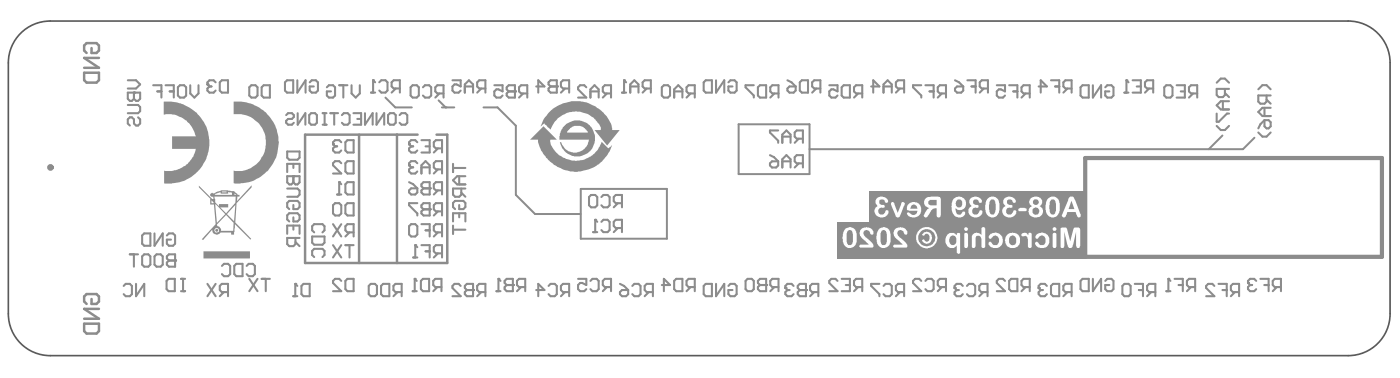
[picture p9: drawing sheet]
<svg xmlns="http://www.w3.org/2000/svg" width="141mm" height="38mm" viewBox="0 0 141 38" stroke-linecap="round" stroke-linejoin="round" font-family="sans-serif">
<path d="M38.9 9.8l1 1h1.7M44.3 10.1l.7 .7M44.7 10.8h1.2M45 10.8h.1M48.9 10.8h1.4l1.8 1.9v6.9l2 2h4.6M58.7 19h8.7v5.1h-8.7zM74.6 12.5h7.2v5h-7.2zM123.5 13.7l-1.4 1.3M126.8 13.9l-1.2 1.1h-43.8" fill="none" stroke="#8c8c8c" stroke-width=".2"/>
<path d="M8.5 7.3h1.5v.8l-.2 .2h-1l-.3-.2zM9.3 4.8v.5h.5l.2-.2v-.5l-.2-.3h-1l-.3 .3v.5l.3 .2M10 5.8h-1.5l1.5 1h-1.5M36.3 13.6v12.9M40.1 13.6v12.9M42.2 13.6h-11.4v12.9h14.4v-12.9h-1.1M8.5 32.6h1.5v.8l-.2 .2h-1l-.3-.2zM9.3 30.1v.5h.5l.2-.2v-.5l-.2-.3h-1l-.3 .3v.5l.3 .2M10 31.1h-1.5l1.5 1h-1.5" fill="none" stroke="#8c8c8c" stroke-width=".25"/>
<path d="M109.7 15.9h29.9v10h-29.9z" fill="none" stroke="#8c8c8c" stroke-width=".42"/>
<g fill="none" stroke="#8c8c8c" stroke-width=".21">
<path d="M12.9 8.1h.8l.5 .4-.5 .4h-.8M12.9 9.3h1.3v.7l-.2 .2h-.3l-.2-.2-.2 .2h-.2l-.2-.2zM12.9 10.6h1.1l.2 .2v.4l-.2 .2h-1.1M13.5 9.3h.1M13.5 9.3v.7M14 11.8l.2 .2v.4l-.2 .3h-.3l-.2-.3v-.4l-.2-.2h-.2l-.2 .2v.4l.2 .3M21 8.5h.1M21 8.5l.2 .2M21.2 8.7l-.2 .2v.2l.2 .2h.4l.2-.2M21.2 8.7h.2M21.8 8.3l-.2-.2h-.4l-.2 .2v.2M22.2 8.3l.2-.2h.6v1.2h-.6l-.2-.2z"/>
<path d="M25.2 8.8l.2-.2h.4l.2 .2v.8l-.2 .2h-.4l-.2-.2zM26.4 8.8l.2-.2h.7v1.2h-.7l-.2-.2zM29 15.3h1.3v.6l-.2 .2h-.9l-.2-.2zM29 17.3v-.8h1.3v.8M29 17.8h1.3v.6l-.2 .2h-.2l-.3-.2-.2 .2h-.2l-.2-.2zM29 19h1.1l.2 .2v.4l-.2 .2h-1.1M29.6 17.8h.1M29.6 16.5v.4M29.6 17.8v.6M33 8.8l.2-.2h.5l.2 .2v.8l-.2 .2h-.5l-.2-.2v-.4h.4M33.7 14.5h.1M33.7 14.5l.2 .3"/>
<path d="M33.9 14.8l-.2 .2v.2l.2 .2h.4l.2-.2M33.9 14.8h.2M34.1 19.6h.4M34.3 8.6h.8M34.3 18.4h.1M34.3 18.4v1.2M34.3 18.4l.2 .2M34.5 14.3l-.2-.2h-.4l-.2 .2v.2M34.5 16.5l-.2-.3h-.4l-.2 .3v.2l.8 .8h-.8M34.7 8.6v1.2M34.9 14.3l.2-.2h.6v1.3h-.6l-.2-.2zM34.9 16.5l.2-.3h.6v1.3h-.6l-.2-.2z"/>
<path d="M34.9 18.6l.2-.2h.6v1.2h-.6l-.2-.2zM35.5 8.6v.8l.4 .4 .5-.4v-.8M37.5 9.3h.4M37.7 8.1h.1M37.7 8.1v1.2M37.7 8.1l.2 .2M38.3 8.3l.2-.2h.4l.3 .2v.8l-.3 .2h-.4l-.2-.2M40 8.9l-.4 .4M40.4 8.9h-.6l-.2-.2v-.4l.2-.2h.6v1.2M45.7 8.1h.9v.6l-.5-.2h-.2l-.2 .2v.4l.2 .2h.4l.3-.2M45.8 16.5v.8M45.8 16.9h1.2"/>
<path d="M46.4 17.8v.8M46.6 19v.6l-.2 .2h-.4l-.2-.2v-.6h1.2M46.6 19.4l.4 .4M47 8.7h.8M47 9.3v-.8l.4-.4 .4 .4v.8M47 17.8h-.8l-.4 .4 .4 .4h.8M48.6 8.9l-.4 .4M49 8.9h-.6l-.2-.2v-.4l.2-.2h.6v1.2M49.9 8.6h.9v.6l-.4-.2h-.2l-.3 .2v.4l.3 .2h.4l.2-.2M51.2 8.8l.2-.2h.6v1.2h-.6l-.2-.2v-.2l.2-.2-.2-.2zM51.4 9.2h.6M52 9.2h.1"/>
<path d="M52.9 9.4l-.5 .4M53.3 9.4h-.6l-.3-.2v-.4l.3-.2h.6v1.2M59.2 8.8l-.2-.2h-.4l-.2 .2v.2l.8 .8h-.8M59.5 19.9l.2-.2h.4l.2 .2v.8l-.2 .2h-.4l-.2-.2zM59.7 9.2h.8M59.7 9.8v-.8l.4-.4 .4 .4v.8M60.8 19.9l.2-.2h.4l.2 .2v.8l-.2 .2h-.4l-.2-.2M61.3 9.4l-.4 .4M61.7 9.4h-.6l-.2-.2v-.4l.2-.2h.6v1.2M62.9 9.3h.4M63.1 8.1h.1M63.1 8.1v1.2"/>
<path d="M63.1 8.1l.2 .2M63.7 8.7h.8M63.7 9.3v-.8l.4-.4 .4 .4v.8M65.3 8.9l-.4 .4M65.8 8.9h-.7l-.2-.2v-.4l.2-.2h.7v1.2M66.9 8.8l.2-.2h.4l.2 .2v.8l-.2 .2h-.4l-.2-.2zM68.1 9.2h.9M68.1 9.8v-.8l.4-.4 .5 .4v.8M69.8 9.4l-.4 .4M70.2 9.4h-.6l-.2-.2v-.4l.2-.2h.6v1.2M71.1 8.3l.2-.2h.6v1.2h-.6l-.2-.2zM72.4 8.1v1.2l.8-1.2v1.2"/>
<path d="M73.6 8.3l.2-.2h.4l.2 .2v.8l-.2 .2h-.4l-.2-.2v-.4h.4M76.2 8.6h-.9v.2l.9 .8v.2M76.6 8.8l.2-.2h.6v1.2h-.6l-.2-.2zM77.8 16.5l.2-.2h.6v.4l-.2 .2h-.4l-.2-.2zM77.8 15.6l.4 .2 .4 .5M78.2 9.4l-.4 .4M78.6 13.2h-.8v.2l.8 .8v.2M78.7 9.4h-.7l-.2-.2v-.4l.2-.2h.7v1.2M79 13.8h.9M79 14.4v-.8l.5-.4 .4 .4v.8M79 16.9v-.8l.5-.5 .4 .5v.8M79 16.3h.9"/>
<path d="M79.6 8.9l.2-.2h.6v.4l-.2 .2h-.4l-.2-.2zM79.6 8.1l.4 .2 .4 .4M80.7 16.5l-.4 .4M80.7 14l-.4 .4M80.8 8.3l.2-.2h.6v1.2h-.6l-.2-.2zM81.1 14h-.6l-.2-.2v-.4l.2-.2h.6v1.2M81.1 16.5h-.6l-.2-.2v-.5l.2-.2h.6v1.3M82.5 8.9l-.4 .4M82.9 8.9h-.6l-.2-.2v-.4l.2-.2h.6v1.2M88 8.7h.9l-.7-.6v1.2M89.3 8.7h.8M89.3 9.3v-.8l.4-.4 .4 .4v.8"/>
<path d="M90.9 8.9l-.4 .4M91.4 8.9h-.7l-.2-.2v-.4l.2-.2h.7v1.2M93.1 8.6h-.8v.2l.8 .8v.2M93.5 8.6h.8v1.2M93.9 9.2h.4M95.2 9.4l-.4 .4M95.6 9.4h-.6l-.2-.2v-.4l.2-.2h.6v1.2M100.7 8.6h.9v.6l-.5-.2h-.2l-.2 .2v.4l.2 .2h.4l.3-.2M102 8.6h.8v1.2M102.4 9.2h.4M103.6 9.4l-.4 .4M104.1 9.4h-.7l-.2-.2v-.4l.2-.2h.7v1.2"/>
<path d="M105 8.7h.8l-.6-.6v1.2M106.2 8.1h.8v1.2M106.6 8.7h.4M107.9 8.9l-.5 .4M108.3 8.9h-.6l-.3-.2v-.4l.3-.2h.6v1.2M113.6 9.3h.4M113.8 8.1h.1M113.8 8.1v1.2M113.8 8.1l.2 .2M114.4 8.1h.9v1.2h-.9M114.9 8.7h.4M116.1 8.9l-.4 .4"/>
<path d="M116.5 8.9h-.6l-.2-.2v-.4l.2-.2h.6v1.2M117.6 8.8l.3-.2h.4l.2 .2v.8l-.2 .2h-.4l-.3-.2zM118.9 8.6h.8v1.2h-.8M119.3 9.2h.4M120.6 9.4l-.5 .4M121 9.4h-.7l-.2-.2v-.4l.2-.2h.7v1.2M122.9 8.3l.5-.4h.4l.4 .4M122.9 11.4v.9h.2l.9-.9h.2M122.9 12.7l.5 .4h.4l.4-.4M123.6 10.2v.8M123.8 9v.6l-.2 .2h-.5l-.2-.2v-.6h1.3M123.8 9.4l.4 .4"/>
<path d="M124.2 10.2h-.8l-.5 .4 .5 .4h.8M127.1 9l.5-.4h.4l.4 .4M127.1 13.4l.5 .4h.4l.4-.4M127.8 10.9v.8M127.8 12.1h.4l.2 .2v.4l-.2 .2h-.2l-.2-.2zM127.8 12.1l-.4 .4-.3 .4M128 9.6v.6l-.2 .3h-.4l-.3-.3v-.6h1.3M128 10l.4 .5M128.4 10.9h-.8l-.5 .4 .5 .4h.8M12.5 28.8l.2-.2h.4l.2 .2v.8l-.2 .3h-.4l-.2-.3M13.7 28.6v1.3l.9-1.3v1.3M21 28.6l.8 1.3"/>
<path d="M21.8 28.6l-.8 1.3M22.4 26.8l.2-.2h.4l.3 .2v.8l-.3 .2h-.4l-.2-.2M22.6 29.4l-.4 .5M23 29.4h-.6l-.2-.2v-.4l.2-.2h.6v1.3M23.7 26.8l.2-.2h.6v1.2h-.6l-.2-.2zM24.9 26.8l.2-.2h.4l.3 .2v.8l-.3 .2h-.4l-.2-.2M25.2 28.1l.8 1.3M26 28.1l-.8 1.3M26.4 28.1h.9M26.9 28.1v1.3M29 23.6v-.9h1.3v.9M29.6 29.9h.4"/>
<path d="M29.6 20.7v.4h.5l.2-.2v-.4l-.2-.3h-.9l-.2 .3v.4l.2 .2M29.6 21.9v.4h.5l.2-.2v-.4l-.2-.2h-.9l-.2 .2v.4l.2 .2M29.6 22.7v.5M29.8 28.6h.1M29.8 28.6v1.3M29.8 28.6l.2 .2M29.9 24v.6l-.3 .2h-.4l-.2-.2v-.6h1.3M29.9 24.4l.4 .4M30.5 28.8l.2-.2h.6v1.3h-.6l-.2-.3zM31.5 23.8h1.3v.7l-.2 .2h-.9l-.2-.2zM31.7 23.4l-.2-.2v-.4l.2-.2h.9l.2 .2v.4l-.2 .2M31.7 25.9l-.2-.2v-.4l.2-.2h.9l.2 .2v.4l-.2 .2"/>
<path d="M33.7 20.7l.2-.2h.4l.2 .2v.8l-.2 .2h-.4l-.2-.2zM33.7 24.7l.8 1.3M33.7 22.6l.8 1.2M34.5 28.3l-.2-.2h-.4l-.2 .2v.2l.8 .9h-.8M34.5 24.7l-.8 1.3M34.5 22.6l-.8 1.2M34.9 28.3l.2-.2h.6v1.3h-.6l-.2-.3zM34.9 20.7l.2-.2h.6v1.2h-.6l-.2-.2zM34.9 24.7h.8M35.3 24.7v1.3M35.3 23.4l-.4 .4M35.7 23.4h-.6l-.2-.2v-.4l.2-.2h.6v1.2"/>
<path d="M37.3 28.8l.2-.2h.4l.2 .2v.8l-.2 .3h-.4l-.2-.3zM38.5 28.8l.2-.2h.6v1.3h-.6l-.2-.3zM40.2 29.4l-.4 .5M40.6 29.4h-.6l-.2-.2v-.4l.2-.2h.6v1.3M45.8 22.3v-.8h1.2v.8M45.8 22.7v.9M45.8 23.2h1.2M46.4 20.7v.4h.4l.2-.2v-.4l-.2-.3h-.8l-.2 .3v.4l.2 .2M46.4 21.5v.4M46.6 28.8l-.3-.2h-.4l-.2 .2v.2l.9 .9h-.9M47 28.8l.2-.2h.6v1.3h-.6l-.2-.3v-.2l.2-.2-.2-.2zM47.2 29.2h.6"/>
<path d="M47.8 29.2h.1M48.6 29.4l-.4 .5M49 29.4h-.6l-.2-.2v-.4l.2-.2h.6v1.3M50.2 29.4h.4M50.4 28.1h.1M50.4 28.1v1.3M50.4 28.1l.2 .2M51 28.3l.2-.2h.6v1.3h-.6l-.2-.3v-.2l.2-.2-.2-.2zM51.2 28.7h.6M51.8 28.7h.1M52.7 28.9l-.5 .5M53.1 28.9h-.7l-.2-.2v-.4l.2-.2h.7v1.3"/>
<path d="M58.4 28.1h.8v.6l-.4-.2h-.2l-.2 .2v.4l.2 .3h.4l.2-.3M59.7 28.3l.2-.2h.4l.2 .2v.8l-.2 .3h-.4l-.2-.3M59.9 23.4h.4M60.1 22.2h.1M60.1 22.2v1.2M60.1 22.2l.2 .2M60.8 22.4l.2-.2h.4l.2 .2v.8l-.2 .2h-.4l-.2-.2M61.3 28.9l-.4 .5M61.7 28.9h-.6l-.2-.2v-.4l.2-.2h.6v1.3M62.4 23l-.4 .4M62.4 20.5l-.4 .4M62.6 29.4l.3-.2h.6v.4l-.2 .3h-.4l-.3-.3z"/>
<path d="M62.6 28.6l.5 .2 .4 .4M62.8 20.5h-.6l-.2-.2v-.4l.2-.2h.6v1.2M62.8 23h-.6l-.2-.2v-.4l.2-.2h.6v1.2M63.9 28.8l.2-.2h.4l.2 .2v.8l-.2 .3h-.4l-.2-.3M65.6 29.4l-.5 .5M66 29.4h-.7l-.2-.2v-.4l.2-.2h.7v1.3M66.9 28.7h.8l-.6-.6v1.3M68.1 28.3l.2-.2h.7v1.3h-.7l-.2-.3zM69.8 28.9l-.4 .5M70.2 28.9h-.6l-.2-.2v-.4l.2-.2h.6v1.3M71.1 28.8l.2-.2h.6v1.3h-.6l-.2-.3zM72.4 28.6v1.3l.8-1.3v1.3"/>
<path d="M73.6 28.8l.2-.2h.4l.2 .2v.8l-.2 .3h-.4l-.2-.3v-.4h.4M75.3 28.3l.2-.2h.5l.2 .2v.8l-.2 .3h-.5l-.2-.3zM76.6 28.3l.2-.2h.6v1.3h-.6l-.2-.3v-.2l.2-.2-.2-.2zM76.8 28.7h.6M77.4 28.7h.1M78.2 28.9l-.4 .5M78.7 28.9h-.7l-.2-.2v-.4l.2-.2h.7v1.3M79.4 29h.1M79.4 29l.2 .2M79.6 29.2l-.2 .2v.2l.2 .3h.4l.2-.3M79.6 29.2h.2M80.2 28.8l-.2-.2h-.4l-.2 .2v.2"/>
<path d="M80.6 28.8l.2-.2h.6v1.3h-.6l-.2-.3v-.2l.2-.2-.2-.2zM80.8 29.2h.6M81.4 29.2h.1M82.3 29.4l-.4 .5M82.7 29.4h-.6l-.2-.2v-.4l.2-.2h.6v1.3M88.9 28.6h-.9v.2l.9 .8v.3M89.3 28.8l.2-.2h.4l.2 .2v.8l-.2 .3h-.4l-.2-.3M90.9 29.4l-.4 .5M91.4 29.4h-.7l-.2-.2v-.4l.2-.2h.7v1.3M93.1 28.3l-.2-.2h-.4l-.2 .2v.2l.8 .9h-.8M93.5 28.3l.2-.2h.4l.2 .2v.8l-.2 .3h-.4l-.2-.3M95.2 28.9l-.4 .5"/>
<path d="M95.6 28.9h-.6l-.2-.2v-.4l.2-.2h.6v1.3M101.6 28.3l-.3-.2h-.4l-.2 .2v.2l.9 .9h-.9M102 28.3l.2-.2h.6v1.3h-.6l-.2-.3zM103.6 28.9l-.4 .5M104.1 28.9h-.7l-.2-.2v-.4l.2-.2h.7v1.3M105 29h.1M105 29l.2 .2M105.2 29.2l-.2 .2v.2l.2 .3h.4l.2-.3M105.2 29.2h.2M105.8 28.8l-.2-.2h-.4l-.2 .2v.2M106.2 28.8l.2-.2h.6v1.3h-.6l-.2-.3zM107.9 29.4l-.5 .5"/>
<path d="M108.3 29.4h-.6l-.3-.2v-.4l.3-.2h.6v1.3M113.4 28.8l.2-.2h.4l.2 .2v.8l-.2 .3h-.4l-.2-.3zM114.7 28.6h.8v1.3M115.1 29.2h.4M116.3 29.4l-.4 .5M116.7 29.4h-.6l-.2-.2v-.4l.2-.2h.6v1.3M117.9 29.4h.4M118.1 28.1h.1M118.1 28.1v1.3M118.1 28.1l.2 .2M118.7 28.1h.8v1.3M119.1 28.7h.4"/>
<path d="M120.3 28.9l-.4 .5M120.8 28.9h-.7l-.2-.2v-.4l.2-.2h.7v1.3M126.1 28.5h.1M126.1 28.5l.2 .2M126.3 28.7l-.2 .2v.2l.2 .3h.4l.2-.3M126.3 28.7h.2M126.9 28.3l-.2-.2h-.4l-.2 .2v.2M127.4 28.1h.8v1.3M127.8 28.7h.4M129 28.9l-.4 .5M129.4 28.9h-.6l-.2-.2v-.4l.2-.2h.6v1.3"/>
</g>
<path d="M22.4 19.3h.5v.1h-.5zM21.7 19.6l.5-.2h.1v.1h.8v-.2l.3 .1v.2zM23.7 19.5l.2 .1h-.2zM21.4 20.2l.2 .3h-.2zM21.7 19.8h2.1v.6l-1 1.1-.5-.6h.8v-.3h-1v.2l-.4-.4zM23.8 20.7l-.1 1.6-.8-.7zM21.7 20.6l1.1 1-.9 .9zM22.8 21.7l.8 .8v.8h-1.3l-.1-.4-.2-.1-.1-.2zM21.8 23.2a.14 .14 0 0 0 .2 0 .14 .14 0 0 0-.2 0zM21.7 23.2a.25 .25 0 0 1 .5 0 .25 .25 0 0 1-.5 0zM20.1 18.7v.2l1.2 1.2-.1 .5h.4l.2 2-1.4 1.5 .1 .1 1-1.1a.46 .46 0 0 0 .3 .5 .46 .46 0 0 0 .5-.2h1.1v.2h.3v-1l1.6 1.6 .1-.1-1.6-1.7 .1-1.9 1.5-1.6v-.2l-1.5 1.6 .1-.5h.2v-.2h-.2l-.3-.3-1.4-.1-.5 .2a.27 .27 0 0 1-.4 0 .21 .21 0 0 0-.2 .3 .21 .21 0 0 0 .3 .1l.1 .3h-.1zM20.6 25.3v.8h4.7v-.8z" fill="#8c8c8c"/>
<g fill="none" stroke="#8c8c8c" stroke-width=".21">
<path d="M15.5 8.6h.8v1.2M15.9 9.2h.4M16.7 8.6h.9v1.2M17.1 9.2h.5M18 8.8l.2-.2h.4l.2 .2v.8l-.2 .2h-.4l-.2-.2zM19.2 8.6v.8l.4 .4 .5-.4v-.8M28.8 8.3l.2-.2h.6v1.2h-.6l-.2-.2zM28.9 11.6l.2-.2h.4l.2 .2v.2l-.2 .2h-.4l-.2 .2v.2l.2 .2h.4l.2-.2M30 8.1v1.2l.9-1.2v1.2M30.1 11.4v1.2l.8-1.2v1.2M31.2 11.6l.2-.2h.4l.2 .2v.8l-.2 .2h-.4l-.2-.2zM31.3 8.3l.2-.2h.4l.2 .2v.8l-.2 .2h-.4l-.2-.2v-.4h.4"/>
<path d="M32.6 11.4h.4M32.6 12.6h.4M32.8 11.4v1.2M33.4 11.4h.8M33.8 11.4v1.2M34.5 11.6l.2-.2h.4l.2 .2v.8l-.2 .2h-.4l-.2-.2M35.7 11.4h.8v1.2h-.8M36.1 12h.4M36.9 11.4v1.2l.8-1.2v1.2M38 11.4v1.2l.8-1.2v1.2M39.2 11.6l.2-.2h.4l.2 .2v.8l-.2 .2h-.4l-.2-.2zM40.4 11.6l.2-.2h.4l.2 .2v.8l-.2 .2h-.4l-.2-.2"/>
<path d="M41.3 14.5h.1M41.3 16.7h.1M41.3 19.2l.2-.2h.7v.4l-.2 .2h-.5l-.2-.2zM41.3 18.4l.5 .2 .4 .4M41.3 14.5l.2 .3M41.3 16.7l.2 .2M41.5 8.8l.2-.2h.4l.2 .2v.8l-.2 .2h-.4l-.2-.2zM41.5 14.8l-.2 .2v.2l.2 .2h.5l.2-.2M41.5 16.9l-.2 .2v.2l.2 .2h.5l.2-.2M41.5 14.8h.3M41.5 16.9h.3M42.2 14.3l-.2-.2h-.5l-.2 .2v.2"/>
<path d="M42.2 16.5l-.2-.3h-.5l-.2 .3v.2M42.6 14.1h.8v1.3h-.8M42.6 17.5v-.8l.4-.5 .4 .5v.8M42.6 18.6l.2-.2h.6v1.2h-.6l-.2-.2v-.2l.2-.2-.2-.2zM42.6 16.9h.8M42.7 8.8l.2-.2h.5l.2 .2v.8l-.2 .2h-.5l-.2-.2M42.8 19h.6M43 14.8h.4M43.4 19h.1M44.2 19.2l-.4 .4M44.2 15l-.4 .4M44.2 17.1l-.4 .4"/>
<path d="M44.4 9.4l-.4 .4M44.7 15h-.7l-.2-.2v-.5l.2-.2h.7v1.3M44.7 17.1h-.7l-.2-.2v-.4l.2-.3h.7v1.3M44.7 19.2h-.7l-.2-.2v-.4l.2-.2h.7v1.2M44.8 9.4h-.6l-.2-.2v-.4l.2-.2h.6v1.2M54.2 8.7h.8l-.6-.6v1.2M55.4 8.3l.2-.2h.7v1.2h-.7l-.2-.2v-.2l.2-.2-.2-.2zM55.6 8.7h.7M56.3 8.7h.1M57.1 8.9l-.4 .4M57.5 8.9h-.6l-.2-.2v-.4l.2-.2h.6v1.2M83.8 8.6h.8v.6l-.4-.2h-.2l-.2 .2v.4l.2 .2h.4l.2-.2"/>
<path d="M85 8.8l.3-.2h.6v1.2h-.6l-.3-.2zM86.7 9.4l-.4 .4M87.1 9.4h-.6l-.2-.2v-.4l.2-.2h.6v1.2M96.5 8.9l.2-.2h.6v.4l-.2 .2h-.4l-.2-.2zM96.5 8.1l.4 .2 .4 .4M97.7 8.1h.9v1.2M98.2 8.7h.4M99.4 8.9l-.4 .4M99.8 8.9h-.6l-.2-.2v-.4l.2-.2h.6v1.2M109.2 8.8l.2-.2h.6v1.2h-.6l-.2-.2zM110.4 8.6v1.2l.9-1.2v1.2M111.7 8.8l.2-.2h.4l.2 .2v.8l-.2 .2h-.4l-.2-.2v-.4h.4"/>
<path d="M13.1 25.6h.8M13.5 25.6v1.3M14.4 25.8l.2-.2h.4l.2 .2v.9l-.2 .2h-.4l-.2-.2zM14.4 23.7l.2-.2h.6v1.3h-.6l-.2-.2zM15.6 25.8l.2-.2h.4l.2 .2v.9l-.2 .2h-.4l-.2-.2zM15.6 23.5v1.3l.8-1.3v1.3M16.8 28.3l.2-.2h.7v1.3h-.7l-.2-.3zM16.9 23.7l.2-.2h.4l.2 .2v.9l-.2 .2h-.4l-.2-.2v-.5h.4M16.9 25.8l.2-.2h.6v1.3h-.6l-.2-.2v-.2l.2-.2-.2-.2zM17.1 26.3h.6M17.7 26.3h.1M18.3 28.1h.4"/>
<path d="M18.3 29.4h.4M18.5 28.1v1.3M41.3 22.8l.2-.2h.5l.2 .2v.8l-.2 .2h-.5l-.2-.2zM41.7 29.4h.4M41.8 26h.4M41.9 28.1h.1M41.9 28.1v1.3M41.9 28.1l.2 .2M42 24.7h.1M42 24.7v1.3M42 24.7l.2 .2M42.2 20.5h-.9v.2l.9 .8v.2"/>
<path d="M42.5 28.3l.2-.2h.7v1.3h-.7l-.2-.3zM42.6 24.7h.8v1.3M42.6 20.7l.2-.2h.6v1.2h-.6l-.2-.2v-.2l.2-.2-.2-.2zM42.6 22.6h.8v1.2M42.8 21.1h.6M43 25.3h.4M43 23.2h.4M43.4 21.1h.1M44.2 28.9l-.4 .5M44.2 25.5l-.4 .5M44.2 21.3l-.4 .4M44.2 23.4l-.4 .4"/>
<path d="M44.6 28.9h-.6l-.2-.2v-.4l.2-.2h.6v1.3M44.7 21.3h-.7l-.2-.2v-.4l.2-.2h.7v1.2M44.7 23.4h-.7l-.2-.2v-.4l.2-.2h.7v1.2M44.7 25.5h-.7l-.2-.2v-.4l.2-.2h.7v1.3M54.2 29.2h.8l-.6-.6v1.3M55.4 28.8l.2-.2h.5l.2 .2v.8l-.2 .3h-.5l-.2-.3M57.1 29.4l-.4 .5M57.5 29.4h-.6l-.2-.2v-.4l.2-.2h.6v1.3M84.6 28.3l-.2-.2h-.4l-.2 .2v.2l.8 .9h-.8M85 28.1h.9v1.3h-.9M85.5 28.7h.4M86.7 28.9l-.4 .5"/>
<path d="M87.1 28.9h-.6l-.2-.2v-.4l.2-.2h.6v1.3M96.5 29h.1M96.5 29l.2 .2M96.7 29.2l-.2 .2v.2l.2 .3h.4l.2-.3M96.7 29.2h.2M97.3 28.8l-.2-.2h-.4l-.2 .2v.2M97.7 28.8l.2-.2h.4l.2 .2v.8l-.2 .3h-.4l-.2-.3M99.4 29.4l-.4 .5M99.8 29.4h-.6l-.2-.2v-.4l.2-.2h.6v1.3M109.2 28.3l.2-.2h.6v1.3h-.6l-.2-.3zM110.4 28.1v1.3l.9-1.3v1.3M111.7 28.3l.2-.2h.4l.2 .2v.8l-.2 .3h-.4l-.2-.3v-.4h.4"/>
<path d="M122.7 28.8l-.2-.2h-.4l-.2 .2v.2l.8 .9h-.8M123.1 28.6h.9v1.3M123.5 29.2h.5M124.8 29.4l-.4 .5M125.2 29.4h-.6l-.2-.2v-.4l.2-.2h.6v1.3"/>
</g>
<g fill="#8c8c8c">
<path d="M23.6 10.2v1.3a2.87 2.87 0 0 1 3.1 1.8 2.86 2.86 0 0 1-3.1 3.9v1.3a4.1 4.1 0 0 0 4.6-4.1 4.1 4.1 0 0 0-4.6-4.2zM16.5 10.2v1.3a2.87 2.87 0 0 1 3.3 2.2h-2.4v1.3h2.4a2.77 2.77 0 0 1-3.2 2.2v1.3a4.1 4.1 0 0 0 4.6-4.2 4.1 4.1 0 0 0-4.7-4.1z"/>
<path d="M55.4 11.4a3.2 3.2 0 0 0-.8 1.3l.4-.3 .6 .7a2.71 2.71 0 0 1 2.5-1.8 2.71 2.71 0 0 1 2.6 1.7v.1h-.6l1.2 1.6 1.3-1.6h-.7a3.3 3.3 0 0 0-1.8-2.4 3.8 3.8 0 0 0-4.7 .7zM57.6 12.9a1.16 1.16 0 0 1 1.8 .5h-2.1zM56.9 12.9l-.3 .6-.1 .6h3a1.45 1.45 0 0 1-1.3 1.3 1.45 1.45 0 0 1-1.5-1.1h-.1a1.8 1.8 0 0 0 2.5 1.3 1.8 1.8 0 0 0 .7-2.8 1.8 1.8 0 0 0-2.9 0zM53.6 14.1h.8a3.9 3.9 0 0 0 2.3 2.8 3.8 3.8 0 0 0 5.2-2.3l-.4 .4-.7-.7a2.73 2.73 0 0 1-2.6 1.9 2.73 2.73 0 0 1-2.6-1.9v-.2h.7l-1.4-1.4z"/>
</g>
<path d="M87.9 19.3h21.8v3.1h-21.8z" fill-rule="evenodd" fill="#8c8c8c"/>
<g fill="#fff">
<path d="M102.9 21.1l.2-.2h.4l.2 .1a.14 .14 0 0 1 0 .2 .14 .14 0 0 1-.1 .1h-.5a.15 .15 0 0 1-.2 0 .15 .15 0 0 1 0-.2z"/>
<path d="M101.5 20a.68 .68 0 0 1 1.1 .4h-.2a.37 .37 0 0 0-.6-.2 .33 .33 0 0 0 0 .4 .33 .33 0 0 0 .4 .1h.1v.2h-.1a.37 .37 0 0 0-.5 .1 .37 .37 0 0 0 .1 .5 .37 .37 0 0 0 .5 0v-.1a.2 .2 0 0 1 .2-.2 .2 .2 0 0 1 .2 .2 .7 .7 0 0 1-.9 .5 .7 .7 0 0 1-.5-.9l.1-.1a.17 .17 0 0 0 .2-.1 .17 .17 0 0 0-.2-.2v-.4z"/>
<path d="M98 20h.1a.7 .7 0 0 1 1.1 .3 .17 .17 0 0 1-.2 .1 .17 .17 0 0 1-.1-.2 .29 .29 0 0 0-.4-.1 .29 .29 0 0 0-.2 .4 .29 .29 0 0 0 .4 .2 .16 .16 0 0 1 .2 .2 .16 .16 0 0 1-.3 0 .37 .37 0 0 0-.4 .4 .37 .37 0 0 0 .4 .4 .37 .37 0 0 0 .4-.5 .19 .19 0 0 1 .2 .1 .19 .19 0 0 1 0 .2l-.1 .2a.7 .7 0 0 1-.9 .1 .7 .7 0 0 1-.3-.9h.1a.11 .11 0 0 0 .2-.1 .11 .11 0 0 0-.1-.1 .52 .52 0 0 1-.1-.7z"/>
<path d="M90 20.4h.1h.2l.4 1.1 .3-.9a.19 .19 0 0 1 .3-.2 .19 .19 0 0 1 0 .3l-.3 .9a.28 .28 0 0 1-.2 .3 .28 .28 0 0 1-.3-.1l-.5-1.1z"/>
<path d="M88.6 20a.68 .68 0 0 1 1.1 .4h-.2a.41 .41 0 0 0-.6-.3 .34 .34 0 0 0 0 .5 .34 .34 0 0 0 .4 .1 .16 .16 0 0 1 .1 .2 .16 .16 0 0 1-.2 0 .34 .34 0 0 0-.4 .3 .34 .34 0 0 0 .2 .4 .34 .34 0 0 0 .4-.3 .21 .21 0 0 1 .4 0 .21 .21 0 0 1-.1 .3 .71 .71 0 0 1-1 .3 .71 .71 0 0 1-.2-1l.2-.1a.56 .56 0 0 1-.1-.8z"/>
<path d="M108.3 20.2l.3 .9h-.6zM108 20l-.6 1.5a.22 .22 0 0 0 0 .4 .22 .22 0 0 0 .3-.2l.1-.3h.9l.1 .3a.21 .21 0 0 0 .3 .2 .21 .21 0 0 0 .1-.4l-.6-1.3a.37 .37 0 0 0-.2-.3 .37 .37 0 0 0-.3 0z"/>
<path d="M106.2 20.1a.3 .3 0 0 1 .4 0 .3 .3 0 0 1 .1 .4v.2a.99 .99 0 0 1-.3 .9 .36 .36 0 0 1-.3-.5v-.7zM105.8 20.1l-.1 .3-.1 .5a.8 .8 0 0 0 1 1 1.4 1.4 0 0 0 .4-1.7 .67 .67 0 0 0-1.2-.1z"/>
<path d="M104.4 20.4a.31 .31 0 0 1 .6 0 .31 .31 0 0 1-.6 0zM104.3 21.3a.36 .36 0 0 1 .7 0 .36 .36 0 0 1-.7 0zM104.1 20a.47 .47 0 0 0 .2 .8 .6 .6 0 0 0-.3 .7 .6 .6 0 0 0 .7 .4 .61 .61 0 0 0 .7-.4 .61 .61 0 0 0-.3-.7 .53 .53 0 0 0 .2-.7 .53 .53 0 0 0-.6-.3l-.3 .1z"/>
<path d="M100.1 20.1a.31 .31 0 0 1 .4 .1 .31 .31 0 0 1 .1 .3v.4a.59 .59 0 0 1-.3 .7 .67 .67 0 0 1-.4-.8l.1-.4zM99.7 20.1l-.1 .3v.5a.8 .8 0 0 0 .9 1 1.4 1.4 0 0 0 .4-1.7 .68 .68 0 0 0-1.2-.1z"/>
<path d="M96.7 20.2a.39 .39 0 0 1 .6 .2 .39 .39 0 0 1-.5 .5 .45 .45 0 0 1-.1-.7zM96.3 20.1l-.1 .6a.93 .93 0 0 0 .9 1.2 .39 .39 0 0 0 .3-.6h-.1a.37 .37 0 0 1-.5 .3 .37 .37 0 0 1-.3-.4v-.3a.65 .65 0 0 0 1.1 0 .65 .65 0 0 0-.4-1 .86 .86 0 0 0-.9 .2z"/>
<path d="M93.8 20.3l.2-.2h.6v.6h-.4a.33 .33 0 0 1-.4-.4zM93.5 20.1a.64 .64 0 0 0 .4 .9l-.4 .3a.42 .42 0 0 0 0 .6h.1l.5-.7 .3-.2h.2v.7a.21 .21 0 0 0 .3 .2 .21 .21 0 0 0 .2-.2v-1.7l-.1-.1-.9-.1-.3 .1z"/>
<path d="M92.1 20.7a.37 .37 0 0 1 .4 0 .37 .37 0 0 1 .2 .3h-.7zM91.7 20.7a.33 .33 0 0 0-.1 .4 .33 .33 0 0 0 .3 .1h.8a.43 .43 0 0 1-.3 .5 .43 .43 0 0 1-.5-.2 .15 .15 0 0 0-.3 0 .15 .15 0 0 0 .2 .2l.3 .2a.78 .78 0 0 0 1-1 .78 .78 0 0 0-1.4-.2z"/>
</g>
<path d="M84.6 22.4h25.1v3.7h-25.1z" fill-rule="evenodd" fill="#8c8c8c"/>
<g fill="#fff">
<path d="M107.2 23l.1-.1h.4l.1 .1 .3 1.3 .4-1.3 .1-.1h.4l.2 .2-.1 1.7a.19 .19 0 0 1-.2 .2 .19 .19 0 0 1-.2-.2v-1.4l-.3 1.3a.3 .3 0 0 1-.3 .3 .3 .3 0 0 1-.3-.3l-.3-1.3v1.4l-.1 .2a.18 .18 0 0 1-.2 0 .18 .18 0 0 1 0-.2z"/>
<path d="M104.8 23.6a.78 .78 0 0 1 1.1 .2 .78 .78 0 0 1-.2 1.1 .78 .78 0 0 1-1.1-.3v-.1a.22 .22 0 0 1 .3-.1 .22 .22 0 0 1 .1 .2 .4 .4 0 0 0 .5 0 .4 .4 0 0 0 .1-.4 .39 .39 0 0 0-.3-.5 .39 .39 0 0 0-.4 .3 .2 .2 0 0 1-.3-.1 .2 .2 0 0 1 .2-.3z"/>
<path d="M103.2 23.6h.1a.43 .43 0 0 1 .6 .1 .18 .18 0 0 1 .2-.2 .18 .18 0 0 1 .1 .2v1.1a.19 .19 0 0 1-.1 .2 .19 .19 0 0 1-.2-.2v-.6a.4 .4 0 0 0-.2-.4 .4 .4 0 0 0-.4 0l-.1-.1z"/>
<path d="M100 23.7v-.1a.79 .79 0 0 1 1.2 .1 .79 .79 0 0 1-.2 1.2 .79 .79 0 0 1-1.1-.3 .18 .18 0 0 1 .1-.2 .18 .18 0 0 1 .2 .1 .41 .41 0 0 0 .6 .2 .41 .41 0 0 0 .1-.5 .39 .39 0 0 0-.3-.5 .39 .39 0 0 0-.4 .3 .2 .2 0 0 1-.3 0 .2 .2 0 0 1 .1-.3z"/>
<path d="M98.2 23.7a.55 .55 0 0 1 1 0v-.6a.19 .19 0 0 1 .2-.2 .19 .19 0 0 1 .2 .2v1.7a.19 .19 0 0 1-.2 .2 .19 .19 0 0 1-.2-.2v-.5a.39 .39 0 0 0-.1-.4 .39 .39 0 0 0-.5-.1v1l-.1 .2h-.2l-.1-.1z"/>
<path d="M90.5 23.1l.1-.1a.71 .71 0 0 1 1.1 .6 .26 .26 0 0 1-.3 0 .26 .26 0 0 1-.1-.3 .34 .34 0 0 0-.6 0 .34 .34 0 0 0 .2 .6l.3 .3a.68 .68 0 0 1 .4 .7l-1.1 .1a.18 .18 0 0 1-.3-.2 .16 .16 0 0 1 .3-.1h.7l-.3-.4a.86 .86 0 0 1-.6-1.1z"/>
<path d="M86.9 23.2a.73 .73 0 0 1 .8-.3 .73 .73 0 0 1 .6 .7h-.3a.48 .48 0 0 0-.6-.4 .59 .59 0 0 0 .3 .9l.1 .1a.68 .68 0 0 1 .4 .7l-1.2 .1a.16 .16 0 0 1-.2-.2 .16 .16 0 0 1 .2-.1h.8l-.3-.4a.87 .87 0 0 1-.6-.9z"/>
<path d="M106.3 23.1a.2 .2 0 0 0 .4 0 .2 .2 0 0 0-.4 0zM106.4 23.6v1.2a.19 .19 0 0 0 .2 .2 .19 .19 0 0 0 .1-.2v-1.2l-.1-.2z"/>
<path d="M102 23.9a.43 .43 0 0 1 .6 0 .43 .43 0 0 1 .1 .5 .39 .39 0 0 1-.5 .3 .39 .39 0 0 1-.2-.6zM101.7 23.8l-.1 .1a.78 .78 0 0 0 .6 1.1 .78 .78 0 0 0 .9-.8 .78 .78 0 0 0-.9-.7l-.3 .1z"/>
<path d="M97.4 23.1a.2 .2 0 0 0 .4 0 .2 .2 0 0 0-.4 0zM97.5 23.5l-.1 1.3a.19 .19 0 0 0 .2 .2 .19 .19 0 0 0 .2-.2v-1.2l-.1-.1z"/>
<path d="M95.7 23.7a.77 .77 0 0 0-.1 .9 .77 .77 0 0 0 .9 .4l.2-.3v.6a.18 .18 0 0 0 .1 .3 .18 .18 0 0 0 .2-.3v-1.6a.18 .18 0 0 0-.2-.2 .18 .18 0 0 0-.1 .2 .61 .61 0 0 0-1 0zM96 23.9a.4 .4 0 0 1 .5-.1 .4 .4 0 0 1 .1 .5 .38 .38 0 0 1-.4 .4 .38 .38 0 0 1-.3-.5z"/>
<path d="M93.3 23.4l-.1 .3 .2 .1a.31 .31 0 0 1 .4-.2 .31 .31 0 0 1 .1 .5 .28 .28 0 0 1-.2 .3 .28 .28 0 0 1-.3-.3l-.2 .1a.53 .53 0 0 0 .7 .3 .53 .53 0 0 0 .2-.7 .54 .54 0 0 0-.8-.4zM92.8 24a.86 .86 0 0 1 1.7 0 .86 .86 0 0 1-1.7 0zM92.6 24a1.08 1.08 0 0 0 2.1 0 1.08 1.08 0 0 0-2.1 0z"/>
<path d="M89.1 23.2a.36 .36 0 0 1 .4 .1 .36 .36 0 0 1 .1 .3v.3a.75 .75 0 0 1-.2 .8 .46 .46 0 0 1-.4-.7v-.5zM88.8 23.1l-.2 .4v.6a.76 .76 0 0 0 1 .8h.1a1.36 1.36 0 0 0 .3-1.3 .69 .69 0 0 0-.5-.7 .69 .69 0 0 0-.7 .2z"/>
<path d="M85.6 23.3a.33 .33 0 0 1 .4 0 .33 .33 0 0 1 .2 .3v.3a.75 .75 0 0 1-.2 .8 .46 .46 0 0 1-.5-.7zM85.3 23.1l-.1 .5v.6a.71 .71 0 0 0 .7 .8 .71 .71 0 0 0 .7-.9v-.2a.74 .74 0 0 0-.9-1z"/>
</g>
<circle cx="5.1" cy="16.9" r=".17" fill="none" stroke="#8c8c8c" stroke-width=".33"/>
<path d="M1.8 3.6a4.2 4.2 0 0 1 3.3-1.5h131.1a4.2 4.2 0 0 1 4.3 4.2v25.3a4.2 4.2 0 0 1-4.3 4.2h-131.1a4.2 4.2 0 0 1-4.3-4.2v-25.3a4.2 4.2 0 0 1 1-2.7z" fill="none" stroke="#5a5a5a" stroke-width=".17"/>
</svg>
